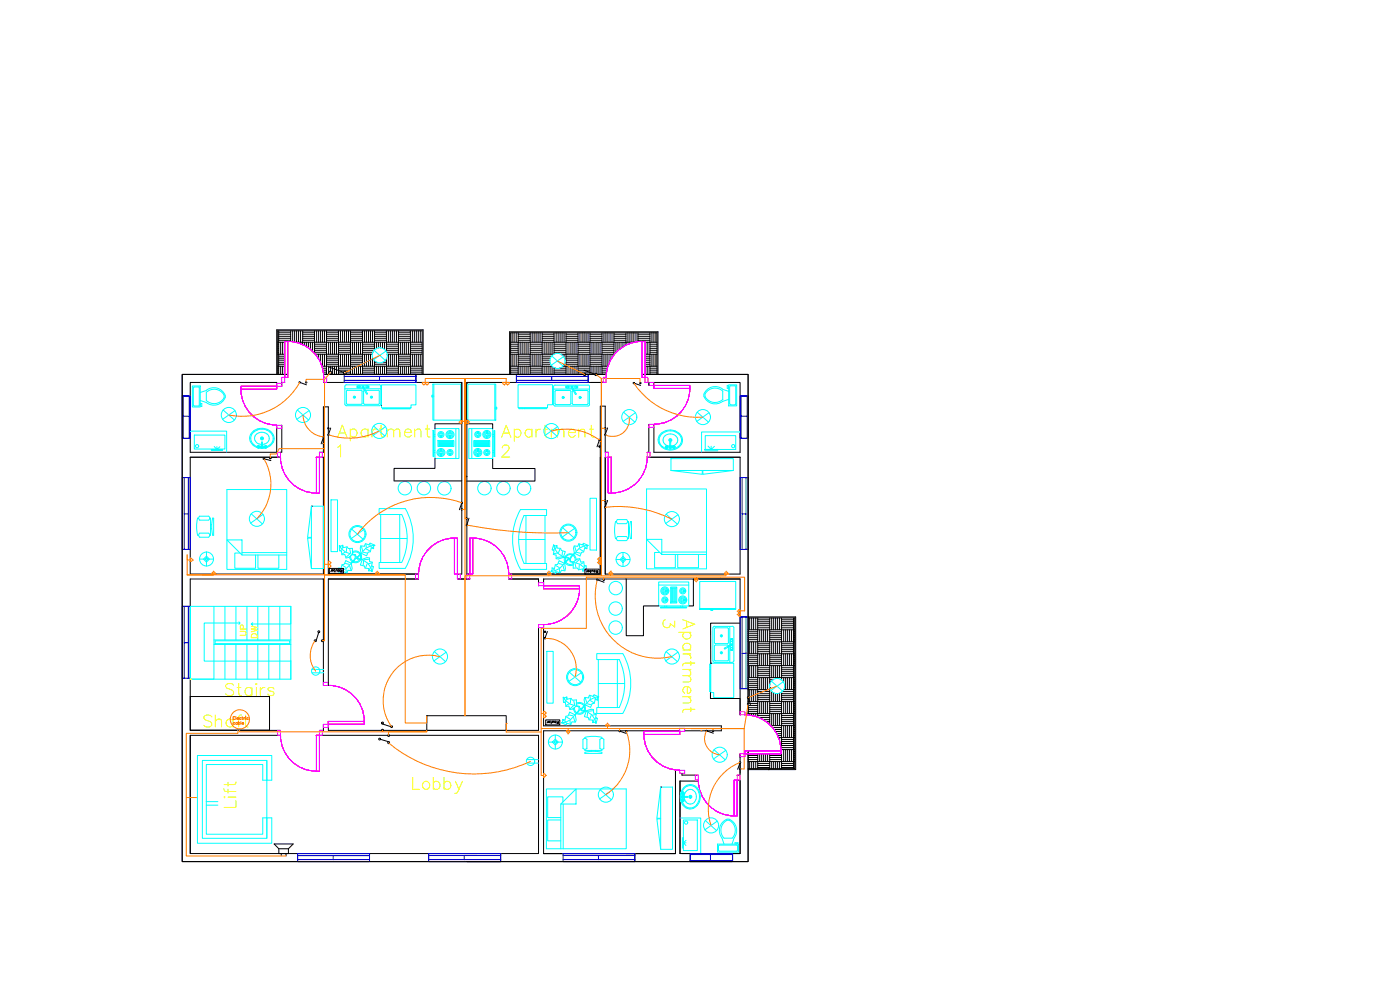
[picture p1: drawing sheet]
<svg xmlns="http://www.w3.org/2000/svg" width="420mm" height="297mm" viewBox="0 0 420 297" stroke-linecap="round" stroke-linejoin="round" font-family="sans-serif">
<defs><g id="words">
<text font-size="8.4" fill="#ff0" x="122.8" y="239.2">Lobby</text>
<text font-size="7.1" fill="#ff0" x="66.3" y="209.9">Stairs</text>
<text font-size="7.1" fill="#ff7f00" x="60" y="219.4">Shaft</text>
<g font-size="4.9" fill="#ff0">
<text x="74.8" y="191.9" transform="rotate(-90 74.8 191.9)">UP</text>
<text x="78" y="192.6" transform="rotate(-90 78 192.6)">DW</text>
</g>
</g></defs>
<!-- layer: 0 -->
<g fill="none" stroke="#000" stroke-width=".3">
<path d="M83.6 99.3v13M83.6 99.7h3.6M87.2 99.3v3.2M87.8 99.3v3.3M88.4 99.3v3.3M89 99.3v3.4M89.6 99.3v3.4M90.2 99.3v3.4M90.8 99.3v4.1M90.8 99.7h3.6M94.4 99.3v6.8M95 99.3v3.4"/>
<path d="M95.6 99.3v3.4M96.2 99.3v3.4M96.8 99.3v3.4M97.4 99.3v3.4M98 99.3v13M98 99.7h3.6M101.6 99.3v13M102.2 99.3v3.4M102.8 99.3v3.4M103.4 99.3v3.4M104 99.3v3.4M104.6 99.3v3.4"/>
<path d="M105.2 99.3v13M105.2 99.7h3.6M108.8 99.3v13M109.4 99.3v3.4M110 99.3v3.4M110.6 99.3v3.4M111.2 99.3v3.4M111.8 99.3v3.4M112.4 99.3v5.8M112.4 99.7h3.6M116 99.3v6.3M116.6 99.3v3.4"/>
<path d="M117.2 99.3v3.4M117.8 99.3v3.4M118.3 99.3v3.4M119 99.3v3.4M119.6 99.3v13M119.6 99.7h3.6M123.2 99.3v13M123.8 99.3v3.4M124.4 99.3v3.4M125 99.3v3.4M125.5 99.3v3.4M126.1 99.3v3.4"/>
<path d="M153.7 99.9v2.8M154.3 99.9v2.8M154.9 99.9v2.8M155.5 99.9v12.4M159.1 99.9v12.4M159.7 99.9v2.8M160.3 99.9v2.8M160.9 99.9v2.8M161.5 99.9v2.8M162.1 99.9v2.8M162.7 99.9v12.4M166.3 99.9v6.4h-13.1"/>
<path d="M166.9 99.9v2.8M167.5 99.9v2.8M168.1 99.9v2.8M168.7 99.9v2.8M169.3 99.9v2.8M169.9 99.9v12.4M173.5 99.9v12.4M174.1 99.9v2.8M174.7 99.9v2.8M175.3 99.9v2.8M175.9 99.9v2.8M176.5 99.9v2.8"/>
<path d="M177.1 99.9v12.4M180.7 99.9v12.4M181.3 99.9v2.8M181.8 99.9v2.8M182.4 99.9v2.8M183.1 99.9v2.8M183.7 99.9v2.8M184.3 99.9v6.6M187.9 99.9v3.7M188.5 99.9v2.8M189 99.9v2.8M189.6 99.9v2.8"/>
<path d="M190.2 99.9v2.8M190.9 99.9v2.7M191.5 99.9v2.6M195.1 99.9v12.4M195.7 99.9v2.8M196.2 99.9v2.8M196.8 99.9v2.8M83 115.9v-1.1h-25.9v20.9h25.9v-8.1M83 112.3v-13.3h44v13.3M83.3 102.7h2.2M83.3 106.3h2.2M83.3 109.9h2.2"/>
<path d="M83.3 105.7h.3M83.3 105.1h.3M83.3 112.3h.3M83.3 104.5h.3M83.3 111.7h.3M83.3 103.9h.3M83.3 111.1h.3M83.3 103.3h.3M83.3 110.5h.3M83.3 112.3v-13h43.4v13M83.6 102.1h3.6M83.6 109.3h1.9"/>
<path d="M83.6 101.5h3.6M83.6 108.7h1.9M83.6 100.9h3.6M83.6 108.1h1.9M83.6 100.3h3.6M83.6 107.5h1.9M83.6 106.9h1.9M84.2 102.7v3.6M84.2 109.9v2.4M84.8 102.7v3.6M84.8 109.9v2.4M85.4 102.7v3.6"/>
<path d="M85.4 109.9v2.4M85.5 114.8h-.9v1.1M86.3 112.3h-31.6v146.2h95.6M88.6 102.7h38.1M90.5 103.3h.3M90.8 102.1h3.6M90.8 101.5h3.6M90.8 100.9h3.6M90.8 100.3h3.6M91.4 102.7v1M92 102.7v1.4M92.6 102.7v1.8"/>
<path d="M93.2 102.7v2.2M93.8 102.7v2.7M94.4 105.7h3.6M94.4 105.1h3.6M94.4 104.5h3.6M94.4 103.9h3.6M94.4 103.3h3.6M94.6 106.3h17.1M95 106.3v.5M95.6 106.3v1.4M96.2 106.3v2.6M96.6 109.9h30.1"/>
<path d="M96.8 110.5h1.2M96.8 106.3v3.6M96.9 111.1h1.1M97 111.7h1M97.1 114.8h41.5M97.1 112.3h.9M97.1 112.3h84.8M97.4 106.3v3.6M98 102.1h3.6M98 109.3h3.6M98 101.5h3.6M98 108.7h3.6"/>
<path d="M98 100.9h3.6M98 108.1h3.6M98 100.3h3.6M98 107.5h3.6M98 106.9h3.6M98.6 102.7v3.6M98.6 109.9v2.4M99.2 102.7v3.6M99.2 109.9v1.5M99.2 112.3h.1M99.8 102.7v3.6M99.8 109.9v2.4"/>
<path d="M100.4 102.7v3.6M100.4 109.9v2.4M101 102.7v3.6M101 109.9v2.4M101.6 105.7h3.6M101.6 105.1h3.6M101.6 112.3h3.6M101.6 104.5h3.6M101.6 111.7h1.5M101.6 103.9h3.6M101.6 111.1h3.6M101.6 103.3h3.6"/>
<path d="M101.6 110.5h3.6M102.2 106.3v3.6M102.8 106.3v3.6M103.4 106.3v3.6M104 111.7h1.2M104 106.3v3.6M104.6 106.3v3.6M105.2 102.1h3.6M105.2 109.3h3.6M105.2 101.5h3.6M105.2 108.7h3.6M105.2 100.9h3.6"/>
<path d="M105.2 108.1h3.6M105.2 100.3h3.6M105.2 107.5h3.6M105.2 106.9h3.6M105.8 109.9v2.4M105.8 102.7v3.6M106.4 109.9v2.4M106.4 102.7v3.6M107 109.9v2.4M107 102.7v3.6M107.6 102.7v3.6M107.6 109.9v2.4"/>
<path d="M108.2 102.7v3.6M108.2 109.9v2.4M108.8 105.7h3.1M108.8 105.1h3.5M108.8 112.3h3.6M108.8 104.5h3.6M108.8 111.7h3.6M108.8 103.9h3.6M108.8 111.1h3.6M108.8 103.3h3.6M108.8 110.5h3.6M109.4 106.3v3.6"/>
<path d="M110 106.3v3.6M110.6 106.3v3.6M111.2 106.3v3.6M111.8 107.2v2.7M112.4 108.2v4.1M112.4 102.1h3.6M112.4 109.3h3.6M112.4 101.5h3.6M112.4 108.7h.6M112.4 100.9h3.6M112.4 100.3h3.6M113 102.7v1.9"/>
<path d="M113 109.9v2.4M113.6 102.7v1.7M113.6 109.9v2.4M114.2 102.7v1.7M114.2 109.9v2.4M114.8 102.7v1.8M114.8 109.9v2.4M114.9 108.7h1.1M115.4 102.7v2.2M115.4 109.9v2.4M115.7 108.1h.3M116 107.6v4.7"/>
<path d="M116 105.1h3.6M116 112.3h3.6M116 104.5h3.6M116 111.7h3.6M116 103.9h3.6M116 111.1h3.6M116 103.3h3.6M116 110.5h3.6M116 105.7h3.6M116.2 106.3h10.5M116.6 106.3v3.6M117.2 106.3v3.6"/>
<path d="M117.8 106.3v3.6M118.3 106.3v3.6M119 106.3v3.6M119.6 102.1h3.6M119.6 109.3h3.6M119.6 101.5h3.6M119.6 108.7h3.6M119.6 100.9h3.6M119.6 108.1h3.6M119.6 100.3h3.6M119.6 107.5h3.6M119.6 106.9h3.6"/>
<path d="M120.2 102.7v3.6M120.2 109.9v2.4M120.8 102.7v3.6M120.8 109.9v2.4M121.4 102.7v3.6M121.4 109.9v2.4M121.9 102.7v3.6M121.9 109.9v2.4M122.6 102.7v3.6M122.6 109.9v2.4M123.2 105.7h3.5M123.2 105.1h3.5"/>
<path d="M123.2 112.3h3.5M123.2 104.5h3.5M123.2 111.7h3.5M123.2 103.9h3.5M123.2 111.1h3.5M123.2 103.3h3.5M123.2 110.5h3.5M123.8 106.3v3.6M124.4 106.3v3.6M125 106.3v3.6M125.5 106.3v3.6M126.1 106.3v3.6"/>
<path d="M138.6 114.8v12.4h-8.1v1.4M138.6 114.8v57.4h-1.3M140.1 114.8h41.8M140.1 114.8v12.4h7.8v1.4M140.1 114.8v57.4h.9M152.9 112.3v-12.7h44.6v12.7M153.2 109.9h12.5v2.4M153.2 102.7h37.3M153.2 105.7h2.3M153.2 105.1h2.3M153.2 112.3h2.3M153.2 104.5h2.3"/>
<path d="M153.2 111.7h2.3M153.2 103.9h2.3M153.2 111.1h2.3M153.2 103.3h2.3M153.2 110.5h2.3M153.2 112.3v-12.4h44v12.4M153.7 106.3v3.6M154.3 106.3v3.6M154.9 106.3v3.6M155.5 102.1h3.6M155.5 109.3h3.6M155.5 101.5h3.6"/>
<path d="M155.5 108.7h3.6M155.5 100.9h3.6M155.5 108.1h3.6M155.5 100.3h3.6M155.5 107.5h3.6M155.5 106.9h3.6M156.1 102.7v3.6M156.1 109.9v2.4M156.7 102.7v3.6M156.7 109.9v2.4M157.3 102.7v3.6M157.3 109.9v2.4"/>
<path d="M157.9 102.7v3.6M157.9 109.9v2.4M158.5 102.7v3.6M158.5 109.9v2.4M159.1 105.7h3.6M159.1 105.1h3.6M159.1 112.3h3.6M159.1 104.5h3.6M159.1 111.7h3.6M159.1 103.9h3.6M159.1 111.1h3.6M159.1 103.3h3.6"/>
<path d="M159.1 110.5h3.6M159.7 106.3v3.6M160.3 106.3v3.6M160.9 106.3v3.6M161.5 106.3v3.6M162.1 106.3v3.6M162.7 102.1h3.6M162.7 109.3h2.6M162.7 101.5h3.6M162.7 108.7h2.3M162.7 100.9h3.6M162.7 108.1h2.3"/>
<path d="M162.7 100.3h3.6M162.7 107.5h2.5M162.7 106.9h2.8M163.3 102.7v3.6M163.3 109.9v2.4M163.9 102.7v3.6M163.9 109.9v2.4M164.5 102.7v3.6M164.5 109.9v2.4M165.1 102.7v3.6M165.1 109.9v2.4M165.7 102.7v3.6"/>
<path d="M166.3 110.3v2M166.3 105.7h3.6M166.3 105.1h3.6M166.3 112.3h3.6M166.3 104.5h3.6M166.3 111.7h3.6M166.3 103.9h3.6M166.3 111.1h3.6M166.3 103.3h3.6M166.3 110.5h.4M167.9 110.5h2M168.3 106.3h16.1"/>
<path d="M168.7 106.3v.2M168.9 109.9h13.5M169.3 106.3v1M169.3 109.3v.6M169.9 102.1h3.6M169.9 109.3h3.6M169.9 101.5h3.6M169.9 108.7h3.6M169.9 100.9h3.6M169.9 108.1h3.6M169.9 100.3h3.6M169.9 107.5h3.6"/>
<path d="M169.9 106.9h3.6M170.5 102.7v3.6M170.5 109.9v2.4M171.1 109.9v2.4M171.1 102.7v3.6M171.7 109.9v2.4M171.7 102.7v3.6M172.3 109.9v2.4M172.3 102.7v3.6M172.9 109.9v2.4M172.9 102.7v3.6M173.5 105.7h3.6"/>
<path d="M173.5 105.1h3.6M173.5 112.3h1.6M173.5 104.5h3.6M173.5 111.7h3.6M173.5 103.9h3.6M173.5 111.1h3.6M173.5 103.3h3.6M173.5 110.5h3.6M174.1 106.3v3.6M174.7 106.3v3.6M175.3 106.3v3.6M175.8 112.3h1.3"/>
<path d="M175.9 106.3v3.6M176.5 106.3v3.6M177.1 102.1h3.6M177.1 109.3h3.6M177.1 101.5h3.6M177.1 108.7h3.6M177.1 100.9h3.6M177.1 108.1h3.6M177.1 100.3h3.6M177.1 107.5h3.6M177.1 106.9h3.6M177.4 114.8h4.2"/>
<path d="M177.7 102.7v3.6M177.7 109.9v2.4M178.3 102.7v3.6M178.3 109.9v2.4M178.9 102.7v3.6M178.9 109.9v2.1M179.5 102.7v3.6M179.5 109.9v2.4M180.1 102.7v3.6M180.1 109.9v2.4M180.7 105.7h3.6M180.7 105.1h3.6"/>
<path d="M180.7 112.3h1.2M180.7 104.5h3.6M180.7 111.7h1.3M180.7 103.9h3.6M180.7 111.1h1.4M180.7 103.3h3.6M180.7 110.5h1.6M181.3 106.3v3.6M181.8 106.3v3.6M182.4 106.3v3.5M183.1 106.3v2.1M183.7 106.3v1"/>
<path d="M184.3 102.1h3.6M184.3 101.5h3.6M184.3 100.9h3.6M184.3 100.3h3.6M184.9 102.7v3.1M185.4 102.7v2.5M186 102.7v2.1M186.7 102.7v1.6M187.3 102.7v1.2M187.9 103.3h.6M191.5 102.1h3.6M191.5 101.5h3.6"/>
<path d="M191.5 100.9h3.6M191.5 100.3h3.6M192.7 112.3h31.8v102.2M193.6 114.8h1.1v.8M193.6 102.7h3.6M193.6 106.3h3.6M193.6 109.9h3.6M193.6 109.3h1.5M193.6 108.7h1.5M193.6 108.1h1.5M193.6 107.5h1.5M193.6 106.9h1.5"/>
<path d="M193.8 102.7v3.6M193.8 109.9v2.4M194.4 102.7v3.6M194.4 109.9v2.4M195.1 105.7h2.1M195.1 105.1h2.1M195.1 112.3h2.1M195.1 104.5h2.1M195.1 111.7h2.1M195.1 103.9h2.1M195.1 111.1h2.1M195.1 103.3h2.1"/>
<path d="M195.1 110.5h2.1M195.7 106.3v3.6M196.2 116.5v-1.7h25.9v20.9h-25.9v-8.4M196.2 106.3v3.6M196.8 106.3v3.6M84.2 137.2h-27.1v35h40v-35h-2.2M84.6 127.6v8.1h-.4M95.9 135.7h1.2v-13.6h1.4v50.1h27.1M114.5 121.6h.1M130.5 137.6v2.9h-12.2v3.8h20.3M147.9 137.6v3h12.7v3.7h-20.5M181.6 137.2v35h40.5v-35h-27.9"/>
<path d="M182.5 135.7h-.9v-13.8h-1.4v50.3h-27.5M194.7 127.3v8.4h-.5M93.5 151.9h.1M201.4 141.2h.1M98.8 170.5h4.3v1.5h-4.3zM99.5 171.2l-.3 .2M99.5 170.9v.5M99.7 171a.23 .23 0 0 1 .3-.1 .23 .23 0 0 1 0 .4 .23 .23 0 0 1-.3-.1h.4M100.3 170.9h.2v.7M100.4 171.4h.2M100.9 171.1l.3-.2v.5M100.9 170.9v.5"/>
<path d="M102.2 170.9l.2 .4M102.6 170.9v.7h-.4v-.3h.4M125.6 173.7h-27.1v32M137.3 173.7h3.7M152.7 173.7h8.9v2.1M175.5 170.8h4.3v1.4h-4.3zM176.2 171.4l-.3 .2M176.2 171.1v.5M176.4 171.2a.25 .25 0 0 1 .5 .1 .24 .24 0 0 1-.3 .3l-.2-.2h.4M177 171.1l.2 .2v.6M177.1 171.6h.2M177.6 171.3l.4-.2v.5"/>
<path d="M177.6 171.1v.5M178.9 171.1l.2 .4M179.4 171.1v.8l-.5-.1 .1-.3h.4M187.9 173.7v17h5.2v-8.9h4.6M222.1 173.7h-14v8.1h-1.4M222.1 173.7v40.8v-4.9h-8.9v-1.8M222.1 173.7h-59v2.1M161.6 187.4v31.7h-63.1v-1.8M163.1 187.4v30.4h53.4v1.5h-11M213.3 199h.1M222.1 187h-8.8v12M224.5 185.1h14.3v45.8h-14.3"/>
<path d="M224.5 189h14M224.5 192.6h14M224.5 196.2h14M224.5 199.7h14M224.5 191.9h2.9M224.5 199.1h2.9M224.5 191.3h2.9M224.5 198.5h2.9M224.5 190.7h2.9M224.5 197.9h2.9M224.5 190.1h2.9M224.5 197.3h2.9"/>
<path d="M224.5 189.6h2.9M224.5 196.8h2.9M224.5 185.4h14v45.2h-14M225 185.4v3.6M225 192.6v3.6M225 199.7v3.6M225.6 185.4v3.6M225.6 192.6v3.6M225.6 199.7v3.6M226.2 185.4v3.6M226.2 192.6v3.6M226.2 199.7v3.6"/>
<path d="M226.8 185.4v3.6M226.8 192.6v3.6M226.8 199.7v3.6M227.4 185.4v29.8M227.4 188.4h3.6M227.4 195.5h3.6M227.4 187.7h3.6M227.4 194.9h3.6M227.4 187.1h3.6M227.4 194.3h3.6M227.4 186.5h3.6M227.4 193.7h3.6"/>
<path d="M227.4 186h3.6M227.4 193.2h3.6M228 189v3.6M228 196.2v3.5M228.6 189v3.6M228.6 196.2v3.5M229.2 189v3.6M229.2 196.2v3.5M229.8 189v3.6M229.8 196.2v3.5M230.4 189v3.6M230.4 196.2v3.5"/>
<path d="M231 185.4v20.2M231 191.9h3.6M231 199.1h3.6M231 191.3h3.6M231 198.5h3.6M231 190.7h3.6M231 197.9h3.6M231 190.1h3.6M231 197.3h3.6M231 189.6h3.6M231 196.8h3.6M231.6 185.4v3.6"/>
<path d="M231.6 192.6v3.6M231.6 199.7v3.6M232.2 185.4v3.6M232.2 192.6v3.6M232.2 199.7v3.6M232.8 185.4v3.6M232.8 192.6v3.6M232.8 199.7v3.6M233.4 185.4v3.6M233.4 192.6v3.6M233.4 199.7v3.6M234 185.4v3.6"/>
<path d="M234 192.6v3.6M234 199.7v3.6M234.6 185.4v18.7M234.6 188.4h3.6M234.6 195.5h3.6M234.6 187.7h3.6M234.6 194.9h3.6M234.6 187.1h3.6M234.6 194.3h3.6M234.6 186.5h3.6M234.6 193.7h3.6M234.6 186h3.6"/>
<path d="M234.6 193.2h3.6M235.2 189v3.6M235.2 196.2v3.5M235.8 189v3.6M235.8 196.2v3.5M236.4 189v3.6M236.4 196.2v3.5M237 189v3.6M237 196.2v3.5M237.6 189v3.6M237.6 196.2v3.5M238.2 185.4v45.2"/>
<path d="M238.2 191.9h.3M238.2 199.1h.3M238.2 191.3h.3M238.2 198.5h.3M238.2 190.7h.3M238.2 197.9h.3M238.2 190.1h.3M238.2 197.3h.3M238.2 189.6h.3M238.2 196.8h.3M57.1 209h23.8v10.1h-23.8zM97.1 205.7v-32h-40v45.4h27.1"/>
<path d="M97.1 217.3v1.8h-1.2M128.1 214.7h23.8v4.4h-23.8zM163.8 216h4.2v1.5h-4.2zM164.4 216.6l-.2 .3M164.4 216.4v.5M164.6 216.5l.1-.1a.24 .24 0 0 1 .3 .3 .24 .24 0 0 1-.3 .1l-.1-.2h.4M165.3 216.4l.1 .7M165.3 216.9h.3M165.8 216.5l.3-.1 .1 .5M165.8 216.4v.5M167.1 216.4l.2 .4M167.6 216.4v.7l-.5-.1v-.2h.5"/>
<path d="M224.5 203.3h14M224.5 206.9h6.7M224.5 210.5h14M224.5 214.1h14M224.5 206.3h2.9M224.5 213.5h2.9M224.5 205.7h2.9M224.5 212.9h2.9M224.5 205.1h2.9M224.5 212.3h2.9M224.5 204.5h2.9M224.5 211.7h2.9"/>
<path d="M224.5 203.9h2.9M224.6 211.1h2.8M225 206.9v3.6M225 214.1v.5M225.6 206.9v3.6M225.6 214.1v.6M226.2 206.9v3.6M226.2 214.1v.7M226.8 206.9v3.6M226.8 214.1v.9M227.4 208.1h3.6M227.4 202.7h3.6"/>
<path d="M227.4 209.9h3.6M227.4 202.1h3.6M227.4 209.3h3.6M227.4 201.5h3.6M227.4 208.7h3.6M227.4 200.9h3.6M227.4 200.3h3.6M227.4 207.5h3.6M227.4 214.7h3.6M227.7 215.3h3.3M228 203.3v3.6M228 210.5v3.6"/>
<path d="M228.6 203.3v3.6M228.6 210.5v3.6M228.9 215.9h2.1M229.2 203.3v3.6M229.2 210.5v3.6M229.8 203.3v3.6M229.8 210.5v3.6M229.9 216.5h1.1M230.4 203.3v3.6M230.4 210.5v3.6M230.6 217.1h.4M231 206.1v11.4"/>
<path d="M231 206.3h.1M231 213.5h3.6M231 212.9h3.6M231 205.1h.1M231 212.3h3.6M231 204.5h.4M231 211.7h3.6M231 203.9h1.1M231 211.1h3.6M231.3 217.7h7.2M231.6 207.4v3.1M231.6 214.1v3.6"/>
<path d="M231.8 218.3h2.8M232.2 207.9v2.6M232.2 214.1v3.6M232.3 218.9h2.3M232.7 219.5h1.9M232.8 208.1v2.4M232.8 214.1v3.6M233.4 208.1v2.4M233.4 214.1v3.6M234 208v2.5M234 214.1v3.6M234.3 203.9h.3"/>
<path d="M234.6 207.7v22.9M234.6 202.7h3.6M234.6 209.9h3.6M234.6 217.1h3.6M234.6 202.1h3.6M234.6 209.3h3.6M234.6 216.5h3.6M234.6 201.5h3.6M234.6 208.7h3.6M234.6 215.9h3.6M234.6 200.9h3.6M234.6 208.1h3.6"/>
<path d="M234.6 215.3h3.6M234.6 200.3h3.6M234.6 214.7h3.6M234.7 207.5h3.5M235.2 203.3v1.5M235.2 210.5v3.6M235.2 217.7v3.6M235.2 206.9h3.3M235.8 203.3v3.6M235.8 210.5v3.6M235.8 217.7v3.6M236.4 203.3v3.6"/>
<path d="M236.4 210.5v3.6M236.4 217.7v3.6M237 203.3v3.6M237 210.5v3.6M237 217.7v3.6M237.6 203.3v3.6M237.6 210.5v3.6M237.6 217.7v3.6M238.2 206.3h.3M238.2 213.5h.3M238.2 205.7h.3M238.2 212.9h.3"/>
<path d="M238.2 205.1h.3M238.2 212.3h.3M238.2 219.5h.3M238.2 204.5h.3M238.2 211.7h.3M238.2 218.9h.3M238.2 203.9h.3M238.2 211.1h.3M238.2 218.3h.3M57.1 220.6v35.5h86M84.2 220.6h-27.1v35.5M94.9 220.6h66.7v35.5h-22.4"/>
<path d="M198.3 236.2h.1M202.7 231v25.1h-39.6M204 220.3v-1h-40.9v36.8M204.7 232v.6h4.8M221.2 234h.9v22.1h-18v-21.8h5.4M222.1 234.3v21.8h-17.4M222.1 227.3v-1.1v6.4h-.9M222.1 228.8v3.2M224.5 225.3v33.2h-84.4M224.5 228.5h14M224.5 227.9h2.9M224.5 227.3h2.9"/>
<path d="M224.5 226.7h2.9M225 228.5v2.1M225.6 228.5v2.1M226.2 228.5v2.1M226.8 228.5v2.1M227.4 226.2v4.4M227.4 230.3h3.6M227.4 229.7h3.6M227.4 229.1h3.6M228 226.2v2.3M228.6 226.2v2.3M229.2 226.2v2.3"/>
<path d="M229.8 226.2v2.3M230.4 226.2v2.3M230.6 230.9h.1M231 226.2v4.4M231 227.9h3.6M231 227.3h3.6M231 226.7h3.6M231.6 228.5v2.1M232.2 228.5v2.1M232.8 228.5v2.1M233 220.1h1.6M233.4 228.5v2.1"/>
<path d="M233.4 220.7h1.2M233.6 221.3h4.9M234 221.3v1.1M234 228.5v2.1M234.4 224.9h4.1M234.4 226.1h.2M234.4 225.5h.2M234.6 224.3h3.6M234.6 223.7h3.6M234.6 223.1h3.6M234.6 230.3h3.6M234.6 222.5h3.6"/>
<path d="M234.6 229.7h3.6M234.6 221.9h3.6M234.6 229.1h3.6M235.2 224.9v3.6M235.8 224.9v3.6M236.4 224.9v3.6M237 224.9v3.6M237.6 224.9v3.6M238.2 220.7h.3M238.2 227.9h.3M238.2 220.1h.3M238.2 227.3h.3"/>
<path d="M238.2 226.7h.3M238.2 226.1h.3M238.2 225.5h.3M163.1 256.1h.1M163.1 256.1h39.6h-14.8"/>
<circle cx="101.7" cy="171.2" r=".24"/>
<circle cx="178.4" cy="171.4" r=".24"/>
<circle cx="166.6" cy="216.6" r=".24"/>
</g>
<!-- layer: Door -->
<g fill="none" stroke="#f0f" stroke-width=".3">
<path d="M72.3 116.8a10.8 10.8 0 0 0 10.8 10.7M72.3 115.9h10.7v.9h-10.7zM83 115h1.6v.9h-1.6zM84.6 113.2h.9v1.6h-.9zM85.5 102.5h.8v10.7h-.8zM86.4 102.4a10.8 10.8 0 0 1 10.7 10.8M97.1 113.2h.9v1.6h-.9zM181 113.2h.9v1.6h-.9zM192.7 102.5h.9v10.7h-.9zM192.7 102.4a10.8 10.8 0 0 0-10.8 10.8M193.6 113.2h.9v1.6h-.9zM194.7 114.8h1.5v.8h-1.5z"/>
<path d="M196.2 115.6h10.8v.9h-10.8zM207 116.5a10.8 10.8 0 0 1-10.7 10.8M83 127.6h1.6v.9h-1.6zM83.3 135.7h.9v1.5h-.9zM84.2 137.2a10.8 10.8 0 0 0 10.8 10.7M94.9 137.2h1v10.8h-1zM95.9 135.7h.9v1.5h-.9zM181.6 135.7h.9v1.5h-.9zM182.5 137.2h1v10.8h-1zM194.2 135.7h.9v1.5h-.9zM194.3 137.2a10.8 10.8 0 0 1-10.8 10.7M194.7 127.3h1.5v.9h-1.5z"/>
<path d="M124.7 172.2h.9v1.5h-.9zM136.4 161.4h.9v10.8h-.9zM136.4 161.4a10.8 10.8 0 0 0-10.8 10.8M137.3 172.2h.9v1.5h-.9zM140.1 172.2h.9v1.5h-.9zM141 161.4h.9v10.8h-.9zM141.9 161.4a10.8 10.8 0 0 1 10.8 10.8M152.7 172.2h.9v1.5h-.9zM161.6 174.8h1.5v1h-1.5zM163.1 175.8h10.8v.8h-10.8zM173.9 176.6a10.8 10.8 0 0 1-10.7 10.8M161.6 187.4h1.5v.9h-1.5z"/>
<path d="M83.3 219.1h.9v1.5h-.9zM95.9 219.1h.9v1.5h-.9zM97.1 204.8h1.4v.9h-1.4zM97.1 217.3h1.4v1h-1.4zM98.5 216.4h10.8v.9h-10.8zM98.6 205.6a10.8 10.8 0 0 1 10.7 10.8M193.2 219.4h10.8v.9h-10.8zM204 218.5h1.5v.9h-1.5zM222.1 213.6h1.5v.9h-1.5zM223.6 214.5a10.8 10.8 0 0 1 10.8 10.8M84.2 220.6a10.8 10.8 0 0 0 10.8 10.8M94.9 220.6h1v10.8h-1z"/>
<path d="M193.2 220.3a10.8 10.8 0 0 0 10.8 10.8M204 231.1h1.5v.9h-1.5zM208.6 232.6h.9v1.4h-.9zM209.6 234a10.8 10.8 0 0 0 10.8 10.8M220.3 234h.9v10.8h-.9zM221.2 232.6h.9v1.4h-.9zM222.1 226.2h1.5v.9h-1.5zM223.6 225.3h10.8v.9h-10.8z"/>
</g>
<!-- layer: Window -->
<g fill="none" stroke="#00f" stroke-width=".3">
<path d="M54.7 118.8h2.4v12.7h-2.4zM55 118.8h1.8v12.7h-1.8zM103.3 112.3h21.5v2.5h-21.5zM103.3 114.1h21.5M103.3 112.9h21.5M113.9 112.9v1.2M124.8 112.4v2.4M155 112.3h21.5v2.5h-21.5zM155 114.1h21.5M155 112.9h21.5M165.6 112.9v1.2M176.5 112.4v2.4"/>
<path d="M222.1 118.8h2.4v12.7h-2.4zM222.4 118.8h1.8v12.7h-1.8zM55 124.9h1.8M222.4 124.9h1.8M54.7 143.3h2.4v21.5h-2.4zM54.7 143.3h2.4M55.3 143.3v21.5M55.3 154.2h1.2M56.5 143.3v21.5M222.1 143.3h2.4v21.5h-2.4zM222.2 143.3h2.3M222.7 154.2h1.2"/>
<path d="M222.7 143.3v21.5M223.9 143.3v21.5M54.7 181.9h2.4v21.6h-2.4zM54.7 181.9h2.4M55.3 181.9v21.6M55.3 192.9h1.2M56.5 181.9v21.6M222.1 185.1h2.4v21.6h-2.4zM222.2 185.1h2.3M222.7 185.1v21.6M222.7 196h1.2M223.9 185.1v21.6"/>
<path d="M89.4 256.1h21.5v2.4h-21.5zM89.4 257.9h21.5M89.4 256.7h21.5M100 256.7v1.2M110.9 256.2v2.3M128.7 256.1h21.6v2.4h-21.6zM128.7 257.9h21.6M128.7 256.7h21.6M139.3 256.7v1.2M150.3 256.1v2.4M169 256.1h21.5v2.4h-21.5zM169 257.9h21.5"/>
<path d="M169 256.7h21.5M179.6 256.7v1.2M190.5 256.1v2.4M207.1 256.4h12.8v1.8h-12.8zM207.1 256.1h12.8v2.4h-12.8zM213.2 256.4v1.8"/>
</g>
<!-- layer: Blocks -->
<g fill="none" stroke="#0ff" stroke-width=".3">
<path d="M57.7 115.8h2.4v6.3h-2.4zM58 116.4v5.1M58.3 116.1h1.2M58.3 116.1l-.3 .3M59.5 116.1l.3 .3M59.8 116.4v5.1M61.9 117.1a3.5 3.5 0 0 1 5.7 2.2 3.7 3.7 0 0 1-5.7 1.5l-1.8-.6M61.9 117.7a3.2 3.2 0 0 1 5.4 1.3 3.3 3.3 0 0 1-5.4 1.2v-2.4M61.9 117.2l-1.8 .6M103.5 115.9v5.4M103.5 116.7h10.8M104 115.5h9.8"/>
<path d="M104 115.4l-.5 .5M104.3 117.1h4.1M104.3 117.1l-.3 .3v3.8l4.4 .1M107.4 116h-.1l.1 .1M108.4 117.1l.3 .3M108.7 117.4v3.6M108.9 116.3l1.1 1.9M108.9 116.4h-1.8v-.6h3.6v.6h-1.5M109.1 116.1l1.2 1.9-.3 .2M109.4 117.1h4.1M109.4 117.1l-.3 .3v3.6l.3 .3M110.4 116h.2l-.2 .1"/>
<path d="M112.3 105.1l3.3 3M113.5 117.1l.4 .3M113.8 117.4v3.6M113.8 115.4l.5 .5M114.3 115.9v5.4l-.2 .4h-10.1l-.5-.4M114.5 115.5h10.3v6h-1.5v.9h-8.8zM115.8 105.4l-3.7 2.5M129.6 118.9h.6M129.9 118.6h-.3v.6h.3M129.9 115.3h8.4v10.8h-8.4zM130.2 115.3v10.8M140.4 115.3h8.4v10.8h-8.4z"/>
<path d="M148.5 115.3v10.8M155.5 115.4h10.3v6h-1.5v.9h-8.8zM165.6 106.8l3.3 3M166.1 116.7h10.8M166.2 115.7l.4-.1h10.1l.2 .4v5.6l-.4 .2h-10.1l-.3-.4zM169.1 107l-3.7 2.6M170.1 116.1h-.1l.1 .1M171 117.2h-4.3l-.1 3.9M171 117.2l.4 .3M171.3 117.5v3.6M171.6 116.4l1.1 1.9M171.6 116.4h-1.8v-.5h3.6v.5h-1.5"/>
<path d="M171.8 116.2l1.1 1.9M172.9 118.1l-.2 .2M173.1 116.1h.2l-.2 .1M176.5 117.5v3.6M176.5 117.5l-.3-.3h-4.3l-.2 3.9M211.7 119.1a3.4 3.4 0 0 0 5.2 .7M216.9 117.4v2.4M216.9 116.8l1.8 .6M216.9 116.8a3.4 3.4 0 0 0-5.6 2.1 3.6 3.6 0 0 0 5.6 1.5l1.8-.6M216.9 117.4a3.3 3.3 0 0 0-5.3 1.2l.1 .5M218.7 115.5h2.4v6.3h-2.4zM218.7 116.2l-.1-.6h-.3v.9h.4"/>
<path d="M219.3 115.8h1.2M219.3 115.7l-.3 .3v5.1M220.5 115.7l.3 .3v5.1M57.1 129.4h10.9v6.3M58 121.5l.3 .3M58.3 130.5h9.2v4.2h-9.2zM59.8 121.5l-.1 .3h-1.4M60.1 121.1h.5v.8h-.3v-.5h-.2M63.4 135.2h3.4M64.3 134l.8 .9h-1.7h3.4M65.1 134v.9l.9-.8M67 123l3.3 3"/>
<path d="M70.5 123.2l-3.7 2.6M75.2 132.5a3.6 3.6 0 0 0 1.9 1.7M76.2 133.4l1.7 .8 2-.1M76.6 130.8a1.59 1.59 0 0 0 .4 2M77 132.8a2.76 2.76 0 0 0 2.5 .4M77.2 128.7a3.9 3.9 0 0 1 4.8 1.8M77.2 128.7a2.9 2.9 0 0 0-2.1 3.8M77.3 134.1h.1M77.3 129l1.3-.2 1.4 .2M77.3 129a2.51 2.51 0 0 0-2 1.9 2.51 2.51 0 0 0 .9 2.5M77.4 134.1l.1 .3M77.5 133.8l-.2 .2"/>
<path d="M77.5 133.8v.1M77.5 134.2v.1M77.6 133.8v.1M77.6 134.2v.1M77.6 133.8l.3 .2M77.7 134.1h.1M77.7 129.8h1.8M77.8 129.8l-1.3 1M77.9 134.2l-.3 .2M78.3 131.6h.6M78.5 133.8l.1-1.2 .2 1.2M78.6 131.3v.6"/>
<path d="M78.8 133.7a.44 .44 0 0 1 .2 .6 .44 .44 0 0 1-.7 0 .44 .44 0 0 1 .2-.6M78.8 133.8a.32 .32 0 0 1 .1 .5 .32 .32 0 0 1-.5 0 .32 .32 0 0 1 .1-.5M79.4 134.2l.2 .2M79.5 134.1h.1M79.5 129.9a1.68 1.68 0 0 1 1.2 1.2 1.68 1.68 0 0 1-.5 1.7M79.6 133.8l-.2 .2M79.7 133.8v.1M79.7 134.2v.1M79.8 133.8l.2 .2M79.8 134.1h.1M80 129a3.1 3.1 0 0 1 1.7 1.6M80 134.2l-.2 .2"/>
<path d="M80.2 132.8l-.8 .4M81.8 130.6a2.56 2.56 0 0 1-1.9 3.5M81.9 132.7a3.9 3.9 0 0 1-4.8 1.5M82.1 130.5a2.48 2.48 0 0 1-.1 2.3M89.2 123l3.4 3M92.7 123.2l-3.6 2.6M98.5 122.1h.1M108.7 121l-.3 .3M112.1 127.8l3.4 3M113.9 121l-.4 .3h-4.1M114.8 122.5l1.2 .2zM115.6 128l-3.6 2.6"/>
<path d="M116.3 122.5l6.7 .2zM129.9 129.2h.3v7.8h-.3zM130.2 135.2h.3M130.2 135.8h.3M130.2 131h.3M130.2 130.4h.3M130.5 128.6h7.2v9h-7.2zM131.4 132.2h4.8v1.8h-4.8zM131.7 132.2v1.8M131.7 133.7h4.2M131.7 133.4h4.2M131.7 133.1h4.2"/>
<path d="M131.7 132.8h4.2M131.7 132.5h4.2M135.9 132.2v1.8M136.8 128.6v9M140.7 128.6h7.2v9h-7.2zM141.6 128.6v9M142.2 132.2h4.8v1.8h-4.8zM142.5 133.7h4.2M142.5 133.4h4.2M142.5 133.1h4.2M142.5 132.8h4.2M142.5 132.5h4.2"/>
<path d="M142.5 132.2v1.8M146.7 132.2v1.8M147.9 135.2h.3M147.9 135.8h.3M147.9 131h.3M147.9 130.4h.3M148.2 129.2h.3v7.8h-.3zM148.5 122.5h.6M148.8 122.2h.3v.6h-.3M155.8 122.5h1.2v.1h-1.2zM157.3 122.5h6.7v.1h-6.7zM163.8 127.9l3.3 2.9"/>
<path d="M166.6 121l.3 .4M166.9 121.4h4.1M167.3 128l-3.7 2.6M171.4 121l-.4 .4M171.7 121l.3 .4M172 121.4h4.2M176.5 121l-.3 .4M187.1 123.7l3.4 2.9M190.7 123.9l-3.7 2.5M197.8 130.8a3.3 3.3 0 0 0 4 4.2 2.97 2.97 0 0 0 2.8-4M198.8 130.1a2.37 2.37 0 0 0-.8 2.9M199.1 132.7l.5 .6"/>
<path d="M199.6 133.3l.7 .4M199.6 130.7a1.67 1.67 0 0 0-.5 2M199.8 134.2l.2 .2M199.8 129.2a4.5 4.5 0 0 1 2.9 .1M199.8 134.1h.1M199.8 134.2h.1M199.8 129.2a3.5 3.5 0 0 0-2 1.6M200 133.8l-.2 .2M200 133.9v.1M200 134.3v.1M200.1 133.9v.1M200.1 134.3v.1"/>
<path d="M200.2 133.8l.2 .2M200.2 134.1h.1M200.2 134.2h.1M200.4 134.2l-.2 .2M200.9 132.1h.6M201.1 132.7h.2v1.1a.32 .32 0 0 1 .1 .5 .32 .32 0 0 1-.5 0 .32 .32 0 0 1 .1-.5zM201.2 131.8v.6M201.3 133.7a.44 .44 0 0 1 .2 .7 .44 .44 0 0 1-.7 0 .44 .44 0 0 1 .2-.7M201.4 137.6h18.7v3.6h-18.7zM201.9 134.2l.2 .2M202 134.1h.1M202 134.2h.1"/>
<path d="M202.1 130.4a2.63 2.63 0 0 0-2.5 .3M202.1 130.4l.7 .4M202.1 133.8l-.2 .2M202.2 133.9v.1M202.2 134.3v.1M202.3 133.9v.1M202.3 134.3v.1M202.3 133.8l.2 .2M202.4 134.1h.1M202.4 134.2h.1M202.5 129.5l1.1 .6M202.5 134.2l-.2 .2"/>
<path d="M202.6 129.5l-.4-.1a3.9 3.9 0 0 0-3.4 .7M202.7 129.3a3.3 3.3 0 0 1 1.9 1.7M202.8 130.8a1.8 1.8 0 0 1 .3 2.1 1.8 1.8 0 0 1-2 .9l-.8-.1M203.6 130.1a2.66 2.66 0 0 1 .7 3.1 2.66 2.66 0 0 1-2.8 1.6l-1.7-.3a3.1 3.1 0 0 1-1.8-1.5M209.2 123.7l3.4 2.9M211.5 135.2h3.9M211.7 130.7h9.1v4.2h-9.1zM212.5 133.8l.9 1.1h-1.9h3.9M212.8 123.9l-3.7 2.5M213.4 133.9v1l1-1M219 121.1l.2 .3 1.3 .1 .3-.4M222.1 129.6h-11.5v6.1"/>
<path d="M59.6 155.5l-.3-.1-.3 2.2 .3 2.9M59.9 160h2.7M59.9 156.1h2.7M59.9 154.9h2.7M59.9 160l-.3 .6 .3 .6M59.9 154.9l-.3 .6 .3 .5M62.6 160l.3 .6-.3 .6M62.6 154.9l.3 .6-.3 .5M62.9 155.5h.3v5.1h-.3M63.2 158.7h.3M63.2 157.4h.3M63.8 155.5h.3v5.1h-.3"/>
<path d="M63.8 155.4l-.3 2.2 .3 2.9M68.1 146.9h17.9v23.9h-17.9zM75.4 154.2l3.3 3M78.9 154.4l-3.7 2.6M93.5 151.9h3.6v18.7h-3.6zM93.5 151.9l-1.2 9.3h1.2M99.3 150h2v15.5h-2zM105.6 158.8l3.4 3M109.1 158.9l-3.7 2.7M114.2 154.4v14.4M120 154.4v14.4M120.6 154.4a16.6 16.6 0 0 1 0 14.3l-6.8 .1v1.7h7.8"/>
<path d="M121.6 152.6h-7.8v1.8h6.8M121.6 152.6a18.1 18.1 0 0 1 0 17.9M156.2 152.9a18 18 0 0 0 0 17.9h7.8v-1.7h-6.7a16.8 16.8 0 0 1 0-14.4M156.2 152.9h7.8v1.8h-6.7M157.8 154.7v14.4M163.6 154.7v14.4M168.9 158.4l3.3 3M172.4 158.6l-3.7 2.5M177.1 149.5h1.9v15.5h-1.9zM185 156.5h-.3l-.3 2.2 .2 2.2 .1 .7h.3M185.3 157.1h2.7M185.3 157.1l-.3-.6 .3-.6h2.7l.3 .6-.3 .6"/>
<path d="M188.3 156.5h.3v5.1h-.3M188.6 159.7h.3M188.6 158.4h.3M189.2 156.5h.3v5.1h-.3l-.3-2.2zM194 146.7h18v24h-18zM199.9 154.3l3.4 3M201.4 141.2l9.4 1.1v-1.1M203.4 154.5l-3.6 2.6M210.9 141.2v1.1l9.2-1.1M59.3 160.6h.3M59.8 167.8h1.9M59.9 161.2h2.7"/>
<path d="M61.1 167.8l.9-.9 .9 .9-.9 .8zM62 165.7v1.8M62 168v1.9M62.3 167.8h1.7M68.1 162h4.5v4.5zM72 165.9h-1.5v4.6h6.2v-4M72.6 165.8h13.4M72.6 166.5h13.4M77.4 166.5v4h6.3v-4M93.5 161.4h-1.2l1.2 9.2M101.8 163.7l.1 1.6 .6 .1 .1 1h.9l.3 1 .7-.1 1.2-.9 .8 .2 .1 .7-.5 .9-.8 .7-1.5-.7-.5 1.1-.7 .1-.3 1.2-.7-.2v.7l-.3 .3 1.2-.2 1.5-.7 1.2-1.3M101.8 170.6l.7 .4"/>
<path d="M102.5 165l-.4 .2M102.8 163.9l-.1 .8M102.8 171.4l-.1 .4M102.8 169.7l1 .6M103.5 165.7l-.8 .5M103.7 169.1l1.1 .2M103.8 170.8l.1 .8M104 164.3v1.2M104.9 166.3l-.9 .8M104.9 169.8l.4 1.2M104.9 167l.3 1 .5 .5M105 164.8l.2 1.1"/>
<path d="M105.3 166.7l.1 1.1 .5 .5M105.8 165.5l1.3-.2 1.1 .8M105.8 165.9a1.59 1.59 0 0 1 2.2 .4M108 167.8a1.59 1.59 0 0 1-1.9 .6M108.1 166.5v1.1M108.3 167.9a1.84 1.84 0 0 1-2.5 .7M108.3 166.3l.1 1.4M108.5 164l.3 1.2M108.6 165.8l1.2-1.3 1.5-.7 1.2-.2-.4 .3v.7l-.7-.2-.2 1.2-.7 .1-.5 1.1-1.5-.7-1 1.1-.4 .1 .3 .3 1.3 .2 1.5-.5 .7 .1v1.1l.8 .2-.2 1 .6 .3-.4 1.5M108.8 168l1.6 1 .9 1.4 .4 1.1-.4-.3-.7 .1 .1-.7-1.2-.1-.2-.7-1.2-.3 .6-1.6-1.4-.1-.4-.4-1.4 1.6 .2 1.5-.2 .7-1.1-.1-.3 .8-1-.4-.4 .5-1.4-.6M109 165.7l1.1 .2M109.1 168.3l-.1 1.2"/>
<path d="M109.8 163.4l.1 .8M110 164.7l1 .6M110.2 169.2l-.4 1.1M110.6 167.8l-1.4 .2M111.1 163.2l-.1 .4M111.1 170.4l-.3 .7M111.3 164l.7 .4M111.4 170h.5M111.5 168.9l-.8 .2M112.5 163.6l-1.4-.6-.4 .5-1-.4-.4 .8-1-.1-.2 .7 .2 1.5-1 1.1-.5 .1-.1-.8-.9-.2v-1.7l-1.3 .1-.3-.5-1.2 .2-.1-.7-.7 .3-.4-.2 .7 1 1.3 1 1.6 .5M114.2 161.6h8M155.6 161.9h8"/>
<path d="M165.8 170.6l.7 .5M165.9 165h.5M166.1 163.5l-.4 1.5 .6 .3-.2 1.1 .8 .2v1l.7 .1 1.5-.5 1.3 .3 .3 .2-.4 .2-1 1.1-1.5-.8-.5 1.2h-.6l-.3 1.2-.7-.2v.7l-.4 .3 1.2-.1 1.5-.8 1.2-1.3M166.8 169.7l1 .6M166.8 171.4l-.1 .4M167 163.9l-.3 .8M167.1 165.9l-.8 .2M167.7 169.1l1.1 .3M167.9 170.8l.1 .9M168 164.7l-.4 1.1M168.6 167.1l-1.4 .1M168.8 165.5l-.1 1.2"/>
<path d="M169 169.8l.3 1.2M169.4 167.3l.1 1.4M169.6 168.9l1.2 .8 1.3-.2M169.8 167.3v1.1M169.8 168.7a1.59 1.59 0 0 0 2.3 .4M171.8 166.5a1.59 1.59 0 0 0-2 .6M171.9 166.6l.5 .5 .2 1.1M172 166.4a1.84 1.84 0 0 0-2.5 .7M172.1 166.4l.5 .5 .3 1M172.4 168.8l1.6 .5 1.3 1 .7 1-.4-.2-.7 .3-.1-.7-1.2 .3-.3-.6-1.3 .1v-1.7l-.9-.2-.1-.7-.5 .1-1 1.1 .2 1.4-.2 .8-1-.2-.4 .8-1-.3-.4 .4-1.4-.6M172.5 164l.4 1.3M172.6 165.8l1.2-1.3 1.5-.7 1.2-.2-.3 .3v.8l-.7-.2-.3 1.1-.7 .1-.4 1.1-1.6-.7-.8 .7-.5 .9 .1 .7 .8 .2 1.2-.8 .7-.2 .3 1h.9l.1 1.1 .6 .1 .1 1.5"/>
<path d="M172.6 169.1l.2 1.1M173 165.7l1.1 .3M173.8 169.6v1.1M173.8 167.9l-.9 .9M173.9 163.4l.1 .8M174 164.8l1 .5M175.1 168.8l-.8 .5M175.1 163.2l-.1 .4M175.1 170.4l-.1 .8M175.3 164l.7 .4M175.7 169.8l-.4 .2M176.5 163.6l-1.4-.6-.4 .5-1-.4-.3 .8-1.1-.1-.2 .7 .2 1.5-1.4 1.6-.4-.4-1.4-.1 .6-1.6-1.2-.3-.2-.7h-1.2l.1-.8-.7 .1-.4-.3 .4 1.2 .9 1.3 1.6 1.1"/>
<path d="M184.9 167.9h1.8M185.3 161h2.7l.3 .8-.3 .4h-2.7l-.3-.6zM187 166.9l.9 1-.9 .9-.9-.9zM187 165.8v1.8M187 168.2v1.8M187.3 167.9h1.7M194 161.8h4.6v4.6zM197.7 174.6h9v7.2h-9zM197.7 175.5h9M198 165.8h-1.5v4.5h6.2v-3.9M198.6 165.6h13.4M198.6 166.4h13.4"/>
<path d="M201.3 176.1h1.8v4.8h-1.8zM201.3 176.4h1.8M201.6 176.4v4.2M201.9 176.4v4.2M202.2 176.4v4.2M202.5 176.4v4.2M202.8 176.4v4.2M203.4 166.4v3.9h6.2v-3.9M210 174.5h10.8v8.4h-10.8zM57.1 181.9h30.2v21.9h-30.2zM64.2 181.9v21.9h-7.1M64.2 192h23.1"/>
<path d="M64.2 193.4h23.1M64.5 192.3h22.4v.8h-22.4zM67.5 181.9v10.1M67.5 193.4v10.4M70.8 181.9v10.1M70.8 193.4v10.4M72 186.9h-10.7v11.5h26M74.1 181.9v10.1M74.1 193.4v10.4M77.4 181.9v10.1M77.4 193.4v10.4M80.7 181.9v10.1"/>
<path d="M80.7 193.4v10.4M84 181.9v10.1M84 193.4v10.4M87.3 198.2v5.5M87.3 181.9v5.3h-11.9l.4 .4M130.4 195.5l3.3 3M133.9 195.7l-3.7 2.6M164.1 195.4h1.9v15.6h-1.9zM179.6 197.9v14.4M185.3 197.9v14.4M186.9 196.1a18 18 0 0 1 0 18h-7.8v-1.8h6.7a16.7 16.7 0 0 0 .1-14.4h-6.8v-1.8h7.8M198.3 182.1h7.8v.3h-7.8z"/>
<path d="M199.5 181.8v.3M199.9 195.5l3.4 3M200.1 181.8v.3M201.3 180.6h1.8M203.4 195.7l-3.6 2.6M204.3 181.8v.3M204.9 181.8v.3M210 182.6h10.8M213 199.3h.2v1.2h-.2zM213.3 182.9v.3h.6v-.3M213.3 199h6.9v10.3h-6v-1.5h-.9zM213.6 182.6v.6"/>
<path d="M213.9 188.4v9.9M214 198.3l.4 .4M214.4 198l.3 .3h3.6l.3-.3M214.4 198v-4.3l3.9-.2 .3 .4v4.1M214.4 198.7h5.4M214.4 187.9h5.4M214.4 187.9l-.4 .4M214.6 188.4l4 .1v4.3l-.1 .3-4.1-.1v-4.3zM219 187.9v10.8M219.3 193.4v-1.8h.6v3.6h-.6v-1.5M219.4 193.4l-2 1.2 2.1-1M219.5 194.9v.2l.2-.2"/>
<path d="M219.5 191.9v-.1l.2 .1M219.8 187.9l.4 .4M220.2 188.4v9.9M220.2 198.3l-.4 .4M93.6 200.9h3.5M93.6 201.9h3.5M169 209.2l.1 1.5 .6 .1 .1 1.1h.9l.3 1 .8-.1 1.1-.9 .8 .2 .1 .7-.5 .9-.8 .7-1.5-.7-.5 1.1-.7 .1-.2 1.2-.7-.3v.8l-.4 .3 1.2-.2 1.5-.7 1.2-1.3M169 216.1l.7 .4M169.7 210.5l-.4 .2M170 209.3l-.1 .8M170 216.9v.4M170 215.2l1 .5"/>
<path d="M170.7 211.2l-.7 .5M170.8 214.5l1.2 .3M170.9 201.7l3.4 3M171.1 216.3v.8M171.3 209.8l-.1 1.1M172.1 211.7l-1 .9M172.1 212.5l.3 1 .5 .5M172.2 215.3l.3 1.2M172.2 210.3l.3 1.1M172.4 212.3l.2 1 .5 .5M173 211l1.3-.2 1.1 .8M173 211.3a1.59 1.59 0 0 1 2.2 .5"/>
<path d="M174.4 201.9l-3.7 2.6M175.2 213.3a1.59 1.59 0 0 1-1.9 .6M175.3 212v1.1M175.5 211.8l.1 1.4M175.5 213.4a1.84 1.84 0 0 1-2.4 .7M175.7 209.5l.4 1.2M175.8 211.3l1.2-1.3 1.5-.8 1.2-.1-.3 .3v.7l-.8-.2-.3 1.1-.6 .1-.5 1.1-1.5-.7-1 1.1-.4 .2 .3 .2 1.4 .3 1.4-.5 .7 .1v1l.9 .3-.2 1 .5 .3-.4 1.5M176.1 213.4l1.5 1.1 .9 1.3 .4 1.2-.4-.3-.7 .1 .1-.7-1.1-.1-.2-.7-1.2-.3 .5-1.6-1.3-.1-.5-.4-1.4 1.6 .2 1.5-.2 .7-1.1-.1-.3 .8-1-.4-.4 .5-1.4-.6M176.2 211.1l1.1 .3M176.3 213.9l-.1 1.1M177.1 208.8l.1 .9M177.2 210.2l1 .6"/>
<path d="M177.4 214.7l-.4 1.1M177.8 213.3l-1.4 .1M178.3 208.7l-.1 .4M178.3 215.8l-.3 .8M178.5 209.5l.7 .4M178.7 215.5h.4M178.8 214.4l-.9 .2M179.6 205.1h7.9M179.7 209.1l-1.4-.6-.4 .4-1-.3-.3 .8-1.1-.2-.2 .8 .2 1.4-1 1.1-.4 .1-.2-.7-.9-.2v-1.7l-1.2 .1-.4-.6-1.1 .3-.2-.7-.7 .3-.4-.2 .7 1 1.4 1 1.5 .5M213 200.8h.2v6.7h-.2zM231.5 204.4l3.4 3M235.1 204.5l-3.7 2.7"/>
<path d="M61.9 229.4h17v4.7h1.2v11.3h-1.2v4.9h-17zM80.1 228.2v5.9h1.5v-7.4h-22.3v26.3h22.3v-7.6h-1.5v6.1M80.1 234.1v-5.9h-19.4v23.3h19.4v-6.1M158.1 229h3.5M158.1 227.9h3.5M164 236.7h23.9v18h-23.9zM164.6 222.7h1.8M166.7 221.8l.8 .9-.8 .8-.9-.8zM166.7 220.5v1.9M166.7 223v1.7M166.9 222.7h1.9M174.9 224.6l.1-2.7 .6-.3 .6 .3-.1 2.7"/>
<path d="M175 224.5l.6 .3 .6-.3M175.5 224.9v.3h5.1v-.3M175.5 225.7v.3h5.1v-.3M175.6 225.7l2.9-.3 2.2 .3M177.5 225.2v.3M178.7 225.2v.3M180 221.9v2.7M180.1 221.9l.5-.3 .6 .3M180.1 224.5l.5 .3 .6-.3M180.1 237l3.4 2.9M180.6 221.3v.3M180.7 221.2l-3-.3-2.1 .3-.1 .4"/>
<path d="M181.2 221.9v2.7M183.6 237.1l-3.7 2.6M198.3 236.2h3.5v18.6h-3.5zM198.3 236.2l-1.2 9.3h1.2M204.6 238.1l.3 .2M204.7 238h.1M204.7 238.1h.1M204.7 238.9l1.7 .2-1.2 .2a.32 .32 0 0 1-.5 0 .32 .32 0 0 1 0-.4zM204.9 239.9l-.3 .2M204.9 237.7l-.3 .2M204.9 237.8v.1M204.9 238.2h.1"/>
<path d="M204.9 240v.1M205 237.7l.2 .2M205 239.9l.2 .2M205 238h.1M205 238.1h.1M205.2 238.1l-.2 .2M205.4 239a.44 .44 0 0 0-.7-.3 .44 .44 0 0 0 0 .8 .44 .44 0 0 0 .7-.2M205.5 239.9l1 1.2M206.1 235.6a2.48 2.48 0 0 1 2.3 .1M206.2 235.6a3.9 3.9 0 0 0-2 3.8 3.9 3.9 0 0 0 2.6 3.3l1.4-.2M206.2 235.9a3.8 3.8 0 0 0-1.6 4.4M206.2 235.9a2.37 2.37 0 0 1 2.9 .8"/>
<path d="M206.8 239.1h.7M207.2 238.8v.6M207.8 237l.6 .5M207.9 237a2.05 2.05 0 0 0-2.2 .7 2.05 2.05 0 0 0-.2 2.2M208.4 235.7l1 .8M208.5 237.5a2.52 2.52 0 0 1-.7 3.6M209.1 236.7l.8 1.7-.2 2M209.4 236.5a4.3 4.3 0 0 1 .5 4.1M214.3 224.9l3.3 3.1M217.8 225.2l-3.7 2.5M61.9 240.5h3.5M61.9 241.6h3.5"/>
<path d="M168.3 246h-3.9v6.3h3.9M168.3 241.2l4.6-4.5v4.5zM168.3 241.2v13.5M168.9 240.7v-1.6h-4.5v6.2h3.9M169 241.2v13.5M198.3 245.7h-1.2l1.2 9.1M204.1 245.4h6.2v10.7M204.6 240.2l.3 .3M204.7 240.3l.5 1.1M204.7 240.2h.1M204.7 240.1h.1M204.8 251.3v3.2"/>
<path d="M204.9 240.4h.1M205 240.2h.1M205 240.1h.1M205.1 246h4.2v9.2h-4.2zM205.2 241.4a2.43 2.43 0 0 0 3.9 .1M205.2 240.3l-.2 .2M205.9 252.1l-.8 .8v-1.6v3.2M205.9 252.9h-.8l.8 .8M206.4 241.1l.7 .1 .7-.1M209.6 240.4l-.6 1.1M209.9 240.6a3.6 3.6 0 0 1-1.7 1.9M211.7 246.2l3.3 3"/>
<path d="M215.2 246.4l-3.7 2.6M215.3 253.3h6.3v2.4h-6.3zM215.7 253.6h5.5l.1 .2v1.4l-.3 .2h-5.2l-.2-.3zM217.3 253.3l-.6-1.8a3.4 3.4 0 0 1 2.1-5.7 3.6 3.6 0 0 1 1.5 5.7l-.6 1.8M218 246.2a2.48 2.48 0 0 1 2.7 3l-.4 1.5-.6 .8M218 246.2a3.4 3.4 0 0 0-.7 5.3h2.4M220.6 253.3v-.5h.9v.3l-.6 .2"/>
<circle cx="106.3" cy="119.2" r=".32"/>
<circle cx="106.3" cy="119.2" r=".15"/>
<circle cx="107.7" cy="116" r=".32"/>
<circle cx="108.9" cy="116" r=".23"/>
<circle cx="110.2" cy="116" r=".32"/>
<circle cx="111.5" cy="119.2" r=".32"/>
<circle cx="111.5" cy="119.2" r=".15"/>
<circle cx="114" cy="106.6" r="2.27"/>
<circle cx="167.3" cy="108.3" r="2.27"/>
<circle cx="169" cy="119.3" r=".32"/>
<circle cx="169" cy="119.3" r=".15"/>
<circle cx="170.4" cy="116.1" r=".32"/>
<circle cx="171.6" cy="116.1" r=".23"/>
<circle cx="172.8" cy="116.1" r=".32"/>
<circle cx="174.1" cy="119.3" r=".32"/>
<circle cx="174.1" cy="119.3" r=".15"/>
<circle cx="59.1" cy="133.9" r=".49"/>
<circle cx="68.7" cy="124.5" r="2.27"/>
<circle cx="77.3" cy="134.1" r=".06"/>
<circle cx="77.6" cy="133.8" r=".06"/>
<circle cx="77.6" cy="134.4" r=".06"/>
<circle cx="77.6" cy="134.1" r=".15"/>
<circle cx="77.6" cy="134.1" r=".4"/>
<circle cx="77.9" cy="134.1" r=".06"/>
<circle cx="78.6" cy="131.5" r=".44"/>
<circle cx="78.6" cy="131.5" r=".32"/>
<circle cx="78.6" cy="134.1" r=".15"/>
<circle cx="79.4" cy="134.1" r=".06"/>
<circle cx="79.7" cy="133.8" r=".06"/>
<circle cx="79.7" cy="134.4" r=".06"/>
<circle cx="79.7" cy="134.1" r=".15"/>
<circle cx="79.7" cy="134.1" r=".4"/>
<circle cx="80" cy="134.1" r=".06"/>
<circle cx="90.9" cy="124.5" r="2.27"/>
<circle cx="113.8" cy="129.3" r="2.27"/>
<circle cx="132.3" cy="135.8" r=".32"/>
<circle cx="132.3" cy="130.4" r=".32"/>
<circle cx="132.3" cy="130.4" r=".61"/>
<circle cx="132.3" cy="135.8" r=".61"/>
<circle cx="132.3" cy="135.8" r=".91"/>
<circle cx="132.3" cy="130.4" r=".91"/>
<circle cx="132.3" cy="135.8" r="1.21"/>
<circle cx="135.1" cy="135.8" r=".32"/>
<circle cx="135.1" cy="130.4" r=".32"/>
<circle cx="135.1" cy="130.4" r=".61"/>
<circle cx="135.1" cy="135.8" r=".61"/>
<circle cx="135.1" cy="130.4" r=".91"/>
<circle cx="135.1" cy="135.8" r=".91"/>
<circle cx="135.1" cy="130.4" r="1.21"/>
<circle cx="143.4" cy="135.8" r="1.21"/>
<circle cx="143.4" cy="130.4" r=".91"/>
<circle cx="143.4" cy="135.8" r=".91"/>
<circle cx="143.4" cy="135.8" r=".61"/>
<circle cx="143.4" cy="130.4" r=".61"/>
<circle cx="143.4" cy="135.8" r=".32"/>
<circle cx="143.4" cy="130.4" r=".32"/>
<circle cx="146.1" cy="130.4" r="1.21"/>
<circle cx="146.1" cy="130.4" r=".91"/>
<circle cx="146.1" cy="135.8" r=".91"/>
<circle cx="146.1" cy="130.4" r=".61"/>
<circle cx="146.1" cy="135.8" r=".61"/>
<circle cx="146.1" cy="130.4" r=".32"/>
<circle cx="146.1" cy="135.8" r=".32"/>
<circle cx="165.5" cy="129.3" r="2.27"/>
<circle cx="188.9" cy="125.1" r="2.27"/>
<circle cx="199.8" cy="134.1" r=".06"/>
<circle cx="200.1" cy="133.8" r=".06"/>
<circle cx="200.1" cy="134.4" r=".06"/>
<circle cx="200.1" cy="134.1" r=".15"/>
<circle cx="200.1" cy="134.1" r=".4"/>
<circle cx="200.4" cy="134.1" r=".06"/>
<circle cx="201.2" cy="132" r=".44"/>
<circle cx="201.2" cy="132" r=".32"/>
<circle cx="201.2" cy="134.1" r=".15"/>
<circle cx="201.9" cy="134.1" r=".06"/>
<circle cx="202.2" cy="133.8" r=".06"/>
<circle cx="202.2" cy="134.4" r=".06"/>
<circle cx="202.2" cy="134.1" r=".15"/>
<circle cx="202.2" cy="134.1" r=".4"/>
<circle cx="202.5" cy="134.1" r=".06"/>
<circle cx="211" cy="125.1" r="2.27"/>
<circle cx="220.1" cy="133.9" r=".49"/>
<circle cx="77.1" cy="155.7" r="2.27"/>
<circle cx="121.5" cy="146.5" r="2.01"/>
<circle cx="127.2" cy="146.5" r="2.01"/>
<circle cx="133.4" cy="146.5" r="2.01"/>
<circle cx="145.4" cy="146.5" r="2.01"/>
<circle cx="151.1" cy="146.5" r="2.01"/>
<circle cx="157.3" cy="146.5" r="2.01"/>
<circle cx="170.6" cy="159.8" r="2.27"/>
<circle cx="170.6" cy="159.8" r="2.56"/>
<circle cx="201.6" cy="155.8" r="2.27"/>
<circle cx="62" cy="167.7" r="2.1"/>
<circle cx="62" cy="167.7" r=".32"/>
<circle cx="107.3" cy="160.2" r="2.27"/>
<circle cx="107.3" cy="160.2" r="2.56"/>
<circle cx="184.8" cy="176.5" r="2.01"/>
<circle cx="187" cy="167.9" r="2.1"/>
<circle cx="187" cy="167.9" r=".32"/>
<circle cx="199.5" cy="177.3" r="1.21"/>
<circle cx="199.5" cy="177.3" r=".91"/>
<circle cx="199.5" cy="177.3" r=".61"/>
<circle cx="199.5" cy="177.3" r=".32"/>
<circle cx="204.9" cy="177.3" r=".91"/>
<circle cx="204.9" cy="177.3" r=".61"/>
<circle cx="204.9" cy="177.3" r=".32"/>
<circle cx="132" cy="197" r="2.27"/>
<circle cx="184.7" cy="182.6" r="2.01"/>
<circle cx="184.7" cy="188.3" r="2.01"/>
<circle cx="199.5" cy="180" r=".91"/>
<circle cx="199.5" cy="180" r=".61"/>
<circle cx="199.5" cy="180" r=".32"/>
<circle cx="201.6" cy="197" r="2.27"/>
<circle cx="204.9" cy="180" r="1.21"/>
<circle cx="204.9" cy="180" r=".91"/>
<circle cx="204.9" cy="180" r=".61"/>
<circle cx="204.9" cy="180" r=".32"/>
<circle cx="216.5" cy="195.8" r=".15"/>
<circle cx="216.5" cy="190.8" r=".15"/>
<circle cx="216.5" cy="195.8" r=".32"/>
<circle cx="216.5" cy="190.8" r=".32"/>
<circle cx="219.6" cy="193.4" r=".23"/>
<circle cx="219.6" cy="192.2" r=".32"/>
<circle cx="219.6" cy="194.6" r=".32"/>
<circle cx="94.7" cy="201.3" r="1.25"/>
<circle cx="172.6" cy="203.2" r="2.27"/>
<circle cx="172.6" cy="203.2" r="2.56"/>
<circle cx="233.2" cy="205.8" r="2.27"/>
<circle cx="159.2" cy="228.4" r="1.25"/>
<circle cx="166.7" cy="222.6" r="2.1"/>
<circle cx="166.7" cy="222.6" r=".32"/>
<circle cx="181.8" cy="238.4" r="2.27"/>
<circle cx="204.6" cy="238" r=".06"/>
<circle cx="204.9" cy="238" r=".4"/>
<circle cx="204.9" cy="238.3" r=".06"/>
<circle cx="204.9" cy="239.9" r=".06"/>
<circle cx="204.9" cy="237.7" r=".06"/>
<circle cx="204.9" cy="238" r=".15"/>
<circle cx="204.9" cy="239.1" r=".15"/>
<circle cx="205.2" cy="238" r=".06"/>
<circle cx="207.2" cy="239.1" r=".32"/>
<circle cx="207.2" cy="239.1" r=".44"/>
<circle cx="216" cy="226.4" r="2.27"/>
<circle cx="204.6" cy="240.2" r=".06"/>
<circle cx="204.9" cy="240.2" r=".4"/>
<circle cx="204.9" cy="240.5" r=".06"/>
<circle cx="204.9" cy="240.2" r=".15"/>
<circle cx="205.2" cy="240.2" r=".06"/>
<circle cx="205.9" cy="246.8" r=".49"/>
<circle cx="213.4" cy="247.7" r="2.27"/>
</g>
<!-- layer: Text -->
<g fill="none" stroke="#ff0" stroke-width=".3">
<path d="M101.4 131.1l1.3-3.6 1.4 3.6M101.4 134.2l.8-.7v3.6M101.9 129.9h1.7M105.1 129.2a1.14 1.14 0 0 1 1.7-.1 1.14 1.14 0 0 1 0 1.7 1.14 1.14 0 0 1-1.7-.2M105.1 128.7v3.6M110.4 129.2a1.16 1.16 0 0 0-1.7-.1 1.16 1.16 0 0 0 0 1.7 1.16 1.16 0 0 0 1.7-.2M110.4 128.7v2.4M111.6 128.7v2.4M113 128.7a1.16 1.16 0 0 0-1.4 1M113.9 128.7h1.1M114.4 127.5v3l.1 .5 .7 .1M116.2 129.4l.9-.7 .9 .2 .1 2.2"/>
<path d="M116.2 128.7v2.4M118.1 129.4l.9-.7 .8 .2 .2 2.2M121.4 129.7h2a1.05 1.05 0 0 0-1.2-1 1.05 1.05 0 0 0-.8 1.4 1.09 1.09 0 0 0 .8 1 1.09 1.09 0 0 0 1.2-.5M124.4 129.4l.9-.7 .9 .2 .2 2.2M124.4 128.7v2.4M127.7 128.7h1.2M128.2 127.5v3l.2 .5 .7 .1M150.6 131.2l1.3-3.6 1.4 3.6M150.7 134.4l.4-.7a1.2 1.2 0 0 1 1.5 .2 1.12 1.12 0 0 1-.3 1.6l-1.7 1.6h2.4M151.1 129.9h1.7M154.3 129.3a1.13 1.13 0 0 1 1.7-.2 1.13 1.13 0 0 1 0 1.7 1.13 1.13 0 0 1-1.7-.2M154.3 128.8v3.6"/>
<path d="M159.6 129.3a1.13 1.13 0 0 0-1.6-.2 1.13 1.13 0 0 0 0 1.7 1.13 1.13 0 0 0 1.6-.2M159.6 128.8v2.4M160.9 128.8v2.4M162.2 128.8a1.14 1.14 0 0 0-1.3 1M163.1 128.8h1.1M163.6 127.6v2.9l.1 .5 .7 .2M165.5 129.4l.8-.6 .9 .1 .1 2.3M165.5 128.8v2.4M167.3 129.4l.9-.6 .9 .1 .1 2.3M170.6 129.8h2.1a1.11 1.11 0 0 0-1.6-.9 1.11 1.11 0 0 0-.3 1.7 1.07 1.07 0 0 0 .9 .6 1.07 1.07 0 0 0 1-.6M173.7 129.4l.8-.6 .9 .1 .1 2.3M173.7 128.8v2.4"/>
<path d="M176.9 128.8h1.2M177.4 127.6v2.9l.2 .5 .7 .2M199.6 186a1.21 1.21 0 0 0-.4 1.9 1.21 1.21 0 0 0 2-.3v-.5l1.3 1.1v-1.9M203.7 189.7h3.6M204.9 186l3.6 1.3-3.6 1.4M204.9 195h2.4M204.9 196.2h2.4M205.4 189.7a1.14 1.14 0 0 0-.1 1.7 1.14 1.14 0 0 0 1.7 0 1.14 1.14 0 0 0-.2-1.7M205.4 195a1.14 1.14 0 0 1-.1-1.7 1.14 1.14 0 0 1 1.7 0 1.14 1.14 0 0 1-.2 1.7M206.1 186.5v1.7M206.3 196.2a1.2 1.2 0 0 1 1 1.4M207.3 198.4v1.2"/>
<path d="M208.5 199h-2.9l-.5 .1-.2 .7M57.1 203.8l.1 .1M57.1 203.8h.1M57.2 203.9h.1M57.2 203.8h.1M57.2 203.8v.1M57.3 203.8h.1M204.9 200.9h2.4M204.9 209.1h2.4M206.3 206v2a1.02 1.02 0 0 0 1.1-1 1.02 1.02 0 0 0-1.1-1 1.12 1.12 0 0 0-1.3 .6 1.12 1.12 0 0 0 .4 1.4M206.7 200.9l.6 .8-.1 .9-2.3 .1M206.7 202.7l.6 .9-.1 .9-2.3 .1"/>
<path d="M206.7 209.1l.6 .8-.1 .9-2.3 .1M207.3 212.3v1.2M208.5 212.8h-2.9l-.5 .2-.2 .7M67.2 239.2l.2-.2 .1 .2-.1 .1zM67.2 236.6l.2 .7 .5 .2h2.9M68.4 239.2h2.4M68.4 234.7v1.2M68.4 236.8v1.2M70.8 234.6l-.2 .6-.5 .2h-2.9M70.8 240.2v2.1h-3.6"/>
</g>
<!-- layer: Electrical -->
<g fill="none" stroke="#ff7f00" stroke-width=".3">
<path d="M89.9 114.8a19.8 19.8 0 0 1-21.2 9.7M91.8 114.8v-1h5.6v18.3M97.4 113.8v58.7h24.2M97.4 113.8v19.5v-.3h-.3M99.1 111.8l-1.7 2M113.9 106.6h.1M113.9 106.6l-10.4 5.2M126.7 114.8h1a.5 .5 0 0 1-.5 .5 .5 .5 0 0 1-.5-.5zM127.2 115.3v.3M127.7 114.8h1a.5 .5 0 0 1-.5 .5 .5 .5 0 0 1-.5-.5zM128.2 115.3v.3M139.6 113.6h-12v1.2"/>
<path d="M150.9 114.8h.9a.5 .5 0 0 1-.5 .5 .5 .5 0 0 1-.4-.5zM151.4 115.3v.3M151.9 114.8v-1.2h-12.3v101.1v-42h40.9v-59.1h11.6v1.2M151.9 114.8h1a.5 .5 0 0 1-.5 .5 .5 .5 0 0 1-.5-.5zM152.3 115.3v.3M167.3 108.3l8.2 4M178.8 112.3l1.7 1.3v18.6M190.2 114.9a23 23 0 0 0 20.7 10.3M79.2 137.7a14.8 14.8 0 0 1-2.2 18M90.9 124.5a6.8 6.8 0 0 0 6.2 6.6M97.4 134.6h-13.6l-.9 1.6h-1.8v1.1M113.8 129.3a19.7 19.7 0 0 1-15.3 1.2"/>
<path d="M137.7 126.6h.3M138.1 126.4l.5-.2v1l-.6-.3zM138.6 126.1h.1M138.6 126.4h1.5M140.1 127.1h.1M140.1 126.1a.5 .5 0 0 1 .6 .5 .5 .5 0 0 1-.6 .5zM140.7 126.6h.3M165.4 129.4a17 17 0 0 1 14.5 2.6M180.2 132.4h.3M180.5 128.5h1.1M188.8 125.2a5 5 0 0 1-7.2 5.3M138.6 152.9h1v-39.3v42h.5"/>
<path d="M138.6 150.9a27.6 27.6 0 0 0-31.3 9.4M140.1 157.6a135.4 135.4 0 0 0 30.4 2.2M181.6 150.2h-1.1v22.5h37.4v-.5M181.6 152.2a35.3 35.3 0 0 1 20 3.6M57.1 168h-.9v-1.5v6h65.4v44.4h6.5v-2.2M57.1 168.5h.1M57.1 167.5a.48 .48 0 0 1 .6 .5 .48 .48 0 0 1-.6 .4zM57.7 168l.3 .1M60.7 172.5h3.4M63.7 171.9l.6-.3 .3 .6h-1zM64.1 172.2v.3h-7.9M64.1 171.4v.2"/>
<path d="M64.6 172.2h.1M97.4 168.9v.4h1.1M97.4 172.5v19.8h-.7M98.5 169.4a.5 .5 0 0 1 .7 .4 .5 .5 0 0 1-.7 .5zM98.5 168.4a.49 .49 0 0 1 .7 .5 .49 .49 0 0 1-.7 .4zM99.2 169.9h.2M99.2 168.9h.2M112.8 171.8l.6-.2 .3 .6h-1zM113.2 171.4v.2M113.2 172.2v.3M113.7 172.2h.1M164.4 171.8l.6-.2 .3 .6h-1.1z"/>
<path d="M164.7 171.4v.2M164.7 172.2v.5M165.3 172.2h.1M179.2 174a18.8 18.8 0 0 0 22.4 23M179.3 167.8h.2M179.3 168.8h.2M179.6 167.5l.6-.2v1l-.6-.3zM179.6 168.5l.6-.2v.9l-.5-.1zM180.2 168.3h.3M181.2 173.2v.8M182.8 171.9l.7-.3 .3 .6h-1zM183.2 172.2v.5"/>
<path d="M183.5 171.4l-.2 .2M183.8 172.2h.1M208.4 173.7h.1M208.4 173.7h1a.5 .5 0 0 1-.5 .7 .5 .5 0 0 1-.5-.7zM208.9 174.4v.2M209 173.2v.5M217.5 171.9l.7-.3 .2 .6h-.9zM218 171.4v.2M218.5 172.2h.1M94.6 192.3a7.5 7.5 0 0 0 .1 9.1M132 197a13.6 13.6 0 0 0-14.6 5.4 13.6 13.6 0 0 0 .1 15.6M163.6 191.5a9.1 9.1 0 0 1 9 11.7"/>
<path d="M221.2 183.4h.3M221.2 184.3h.3M221.6 184.1l.5-.2v1l-.5-.1zM221.6 183l.5-.1v1l-.5-.2zM222.1 183.3h1.4v-10.1h-47.5v15.3h-13.6v31.2M71.4 219.1v.9h-15.5v36.8h29.9M71.9 219.6h56.2M114.8 219.1v.5M128.1 219.6h-11.5v1M128.1 219.1v.5M151.9 217h.1M151.9 217v2.7h10.5"/>
<path d="M162.4 218.6h60.9v12.1h-1.2M162.4 219.7v13h.7M162.4 214.1h.7M163.1 214.4a.5 .5 0 0 1 .6 .5 .5 .5 0 0 1-.6 .5zM163.1 213.4a.5 .5 0 0 1 .6 .5 .5 .5 0 0 1-.6 .5zM163.8 214.9h.2M163.8 213.9h.2M170 219.3h.1M170.1 219.3h.9a.49 .49 0 0 1-.5 .6 .49 .49 0 0 1-.4-.6zM170.5 218.6v.7M170.5 219.9l-.1 .3M181.9 217.3l.5-.1 .4 .5-1 .1z"/>
<path d="M182.3 217.8v.8M182.3 216.9v.3M182.8 217.8h.1M186 218.6v.8M187.9 219.4a15.9 15.9 0 0 1-6.1 19M210.3 219.3h.1M212 219.3a4.9 4.9 0 0 0 3.9 7.2M214 218.6v.7M224.5 211.3l-1.2 7.3h-15.8M233.2 205.9l-8.7 3.4M55.9 239.3h3.4M116.6 222.9a39.9 39.9 0 0 0 42.6 5.6"/>
<path d="M163.1 233.2h.1M163.1 232.2a.48 .48 0 0 1 .6 .4 .48 .48 0 0 1-.6 .5zM163.8 232.6h.2M222.1 228.8a15 15 0 0 0-8.7 18.9"/>
</g>
<g fill="none" stroke="#000" stroke-width=".3">
<path d="M90.2 114.8l1.8 .7M98.9 110.2l4.2 1.5M175.2 111.1l3.3 1.2M190.4 115l1.9 .6M79.4 137.7l1.9 .5M97.1 131.3l-.7 1.9M99.3 128.4l-.7 1.8M179.8 132.2l-.6 1.9M182.4 128.4l-.7 1.8M138.5 151.1l-.6 1.8M140.7 155.5l-.5 1.8M182.4 150.1l-.7 1.9"/>
<path d="M179.4 174l1.9 .7M164.3 189.5l-.7 1.8M186.2 219.4l1.8 .7M212.2 219.4l1.9 .6M224.6 209.5l.6 1.9M222.1 229l-.7 1.8"/>
<circle cx="89.9" cy="114.7" r=".19"/>
<circle cx="91.9" cy="114.7" r=".2"/>
<circle cx="99.1" cy="111.8" r=".45"/>
<circle cx="103.5" cy="111.8" r=".43"/>
<circle cx="175.5" cy="112.3" r=".34"/>
<circle cx="178.8" cy="112.3" r=".34"/>
<circle cx="190.2" cy="114.9" r=".2"/>
<circle cx="192.2" cy="114.9" r=".2"/>
<circle cx="79.2" cy="137.7" r=".2"/>
<circle cx="81.1" cy="137.5" r=".19"/>
<circle cx="97.1" cy="131.1" r=".21"/>
<circle cx="97.1" cy="133" r=".19"/>
<circle cx="98.5" cy="128.5" r=".18"/>
<circle cx="98.6" cy="130.5" r=".2"/>
<circle cx="179.9" cy="132" r=".19"/>
<circle cx="179.9" cy="133.9" r=".19"/>
<circle cx="181.6" cy="130.4" r=".19"/>
<circle cx="181.6" cy="128.5" r=".19"/>
<circle cx="138.6" cy="150.9" r=".2"/>
<circle cx="138.6" cy="152.8" r=".19"/>
<circle cx="140" cy="155.6" r=".2"/>
<circle cx="140.1" cy="157.5" r=".2"/>
<circle cx="181.6" cy="150.2" r=".19"/>
<circle cx="181.6" cy="152.2" r=".2"/>
<circle cx="179.2" cy="174" r=".2"/>
<circle cx="181.2" cy="174" r=".2"/>
<circle cx="163.6" cy="191.5" r=".19"/>
<circle cx="163.6" cy="189.6" r=".2"/>
<circle cx="186" cy="219.4" r=".2"/>
<circle cx="187.9" cy="219.4" r=".2"/>
<circle cx="212" cy="219.3" r=".2"/>
<circle cx="214" cy="219.3" r=".21"/>
<circle cx="224.5" cy="209.3" r=".2"/>
<circle cx="224.5" cy="211.2" r=".2"/>
<circle cx="222.1" cy="228.8" r=".2"/>
<circle cx="222.1" cy="230.7" r=".2"/>
</g>
<!-- layer: Blocks -->
<g fill="none" stroke="#000" stroke-width=".3">
<path d="M95.6 189.8l-.8 2.7M114.5 217.2l2.7 .8M114.2 221.8l2.6 .8M82.3 253.2h5.7l-1.4 1.5v1.4h-2.9v-1.4zM83.7 254.7h2.9M84.4 256.1v.7M85.8 256.1v.7"/>
<circle cx="94.6" cy="192.2" r=".28"/>
<circle cx="95.7" cy="189.5" r=".28"/>
<circle cx="96.7" cy="192.2" r=".28"/>
<circle cx="114.8" cy="216.9" r=".28"/>
<circle cx="114.8" cy="219.1" r=".28"/>
<circle cx="117.5" cy="218" r=".28"/>
<circle cx="113.9" cy="221.7" r=".28"/>
<circle cx="116.6" cy="220.7" r=".28"/>
<circle cx="116.6" cy="222.8" r=".28"/>
</g>
<use href="#words"/>
</svg>
